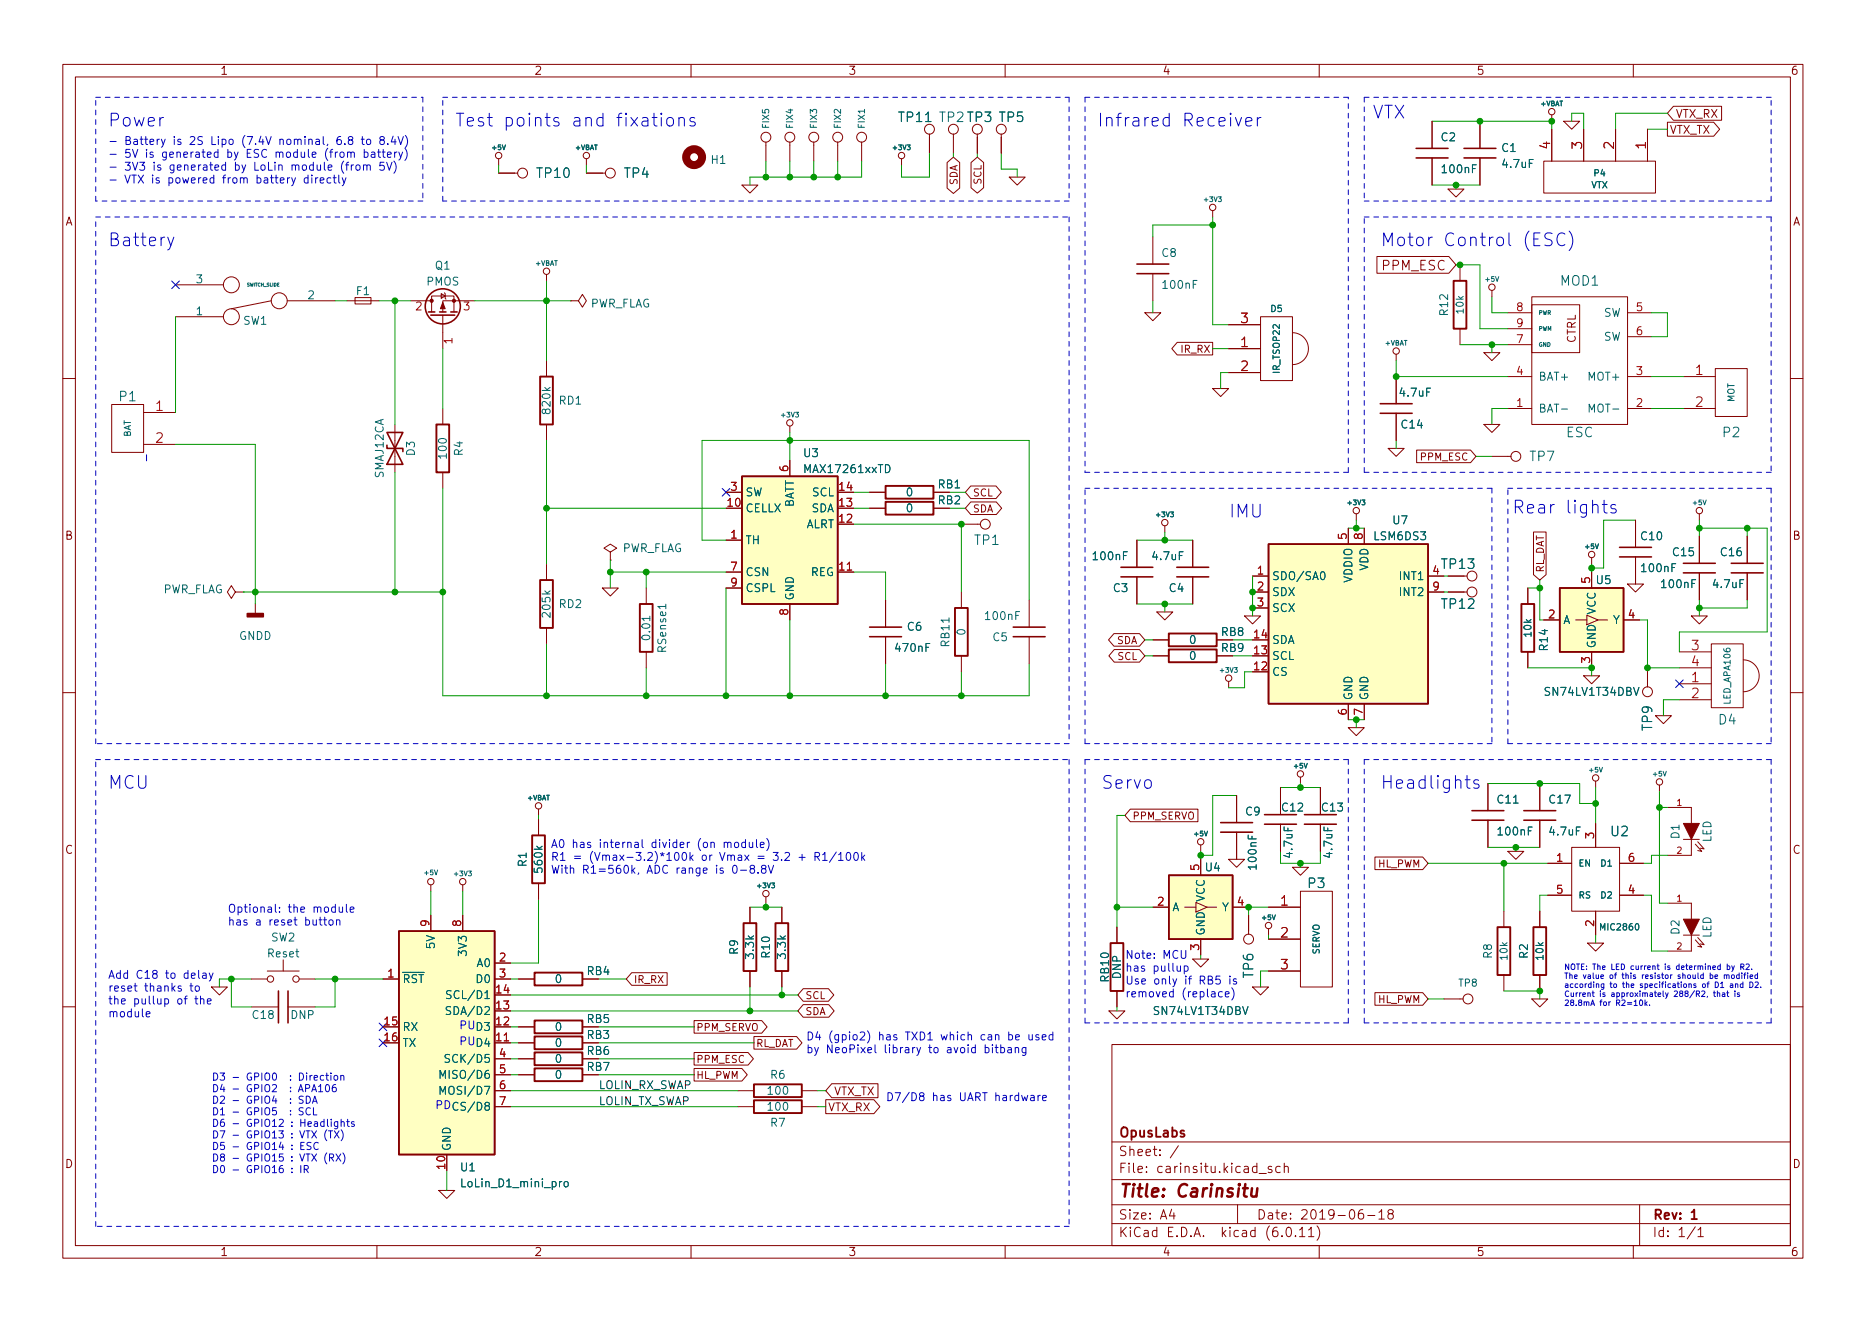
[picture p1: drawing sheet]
<svg xmlns="http://www.w3.org/2000/svg" width="297mm" height="210mm" viewBox="0 0 297 210" stroke-linecap="round" stroke-linejoin="round" font-family="sans-serif">
<defs><g id="words">
<g font-size="2.8" fill="#0000c2">
<text x="17.1" y="20.2">Power</text>
<text x="72.4" y="20.2">Test</text>
<text x="80.2" y="20.2">points</text>
<text x="91.2" y="20.2">and</text>
<text x="98.4" y="20.2">fixations</text>
<text x="174.6" y="20.2">Infrared</text>
<text x="188.2" y="20.2">Receiver</text>
<text x="218.4" y="18.9">VTX</text>
<text x="17.1" y="39.2">Battery</text>
<text x="219.7" y="39.2">Motor</text>
<text x="229.8" y="39.2">Control</text>
<text x="242.6" y="39.2">(ESC)</text>
<text x="195.6" y="82.4">IMU</text>
<text x="240.7" y="81.7">Rear</text>
<text x="249.2" y="81.7">lights</text>
<text x="17.1" y="125.6">MCU</text>
<text x="175.3" y="125.6">Servo</text>
<text x="219.7" y="125.6">Headlights</text>
</g>
<g font-size="2.8" fill="#840000">
<text x="178" y="191.2">Title:</text>
<text x="187.3" y="191.2">Carinsitu</text>
</g>
<g font-size="2.1" fill="#006464">
<text x="142.8" y="19.9">TP11</text>
<text x="153.8" y="19.9">TP3 TP5</text>
<text x="85.2" y="28.8">TP10</text>
<text x="99.2" y="28.8">TP4</text>
<text x="248.2" y="45.9">MOD1</text>
<text x="18.8" y="64.3">P1</text>
<text x="249.2" y="70.1">ESC</text>
<text x="274" y="70.1">P2</text>
<text x="243.4" y="73.9">TP7</text>
<text x="155" y="87.2">TP1</text>
<text x="229.3" y="97.4">TP12</text>
<text x="263.5" y="116.4" transform="rotate(-90 263.5 116.4)">TP9</text>
<text x="273.4" y="115.8">D4</text>
<text x="256.2" y="133.6">U2</text>
<text x="208" y="141.8">P3</text>
<text x="200" y="155.8" transform="rotate(-90 200 155.8)">TP6</text>
</g>
<g font-size="2.1" fill="#a90000">
<text x="246.8" y="23.9" transform="rotate(-90 246.8 23.9)">4</text>
<text x="251.8" y="23.9" transform="rotate(-90 251.8 23.9)">3</text>
<text x="256.9" y="23.9" transform="rotate(-90 256.9 23.9)">2</text>
<text x="262" y="23.9" transform="rotate(-90 262 23.9)">1</text>
<text x="197.3" y="51.4">3</text>
<text x="197.3" y="55.2">1</text>
<text x="197.3" y="59">2</text>
<text x="269.7" y="59.7">1</text>
<text x="24.6" y="65.4">1</text>
<text x="269.7" y="64.8">2</text>
<text x="24.6" y="70.5">2</text>
<text x="269.1" y="103.5">3</text>
<text x="269.1" y="106">4</text>
<text x="269.1" y="108.6">1</text>
<text x="269.1" y="111.1">2</text>
<text x="203.7" y="144.1">1</text>
<text x="203.7" y="149.2">2</text>
<text x="203.7" y="154.3">3</text>
</g>
<g font-size="2.1" fill="#840000">
<text x="219.8" y="43.5">PPM_ESC</text>
<text x="229.3" y="91">TP13</text>
<text x="178" y="184.5">Sheet:</text>
<text x="178" y="181.5">OpusLabs</text>
<text x="178" y="187.2">File:</text>
<text x="184.4" y="187.2">carinsitu.kicad_sch</text>
<text x="178" y="197.4">KiCad</text>
<text x="178" y="194.6">Size:</text>
<text x="184.7" y="194.6">A4</text>
<text x="185.7" y="197.4">E.D.A.</text>
<text x="194.6" y="197.4">kicad</text>
<text x="200" y="194.6">Date:</text>
<text x="201.8" y="197.4">(6.0.11)</text>
<text x="207" y="194.6">2019-06-18</text>
<text x="263" y="194.6">Rev:</text>
<text x="263" y="197.4">Id:</text>
<text x="267.1" y="197.4">1/1</text>
<text x="269.1" y="194.6">1</text>
</g>
<g font-size="1.8" fill="#840000">
<text x="35" y="12.3">1</text>
<text x="85" y="12.3">2</text>
<text x="135" y="12.3">3</text>
<text x="185" y="12.3">4</text>
<text x="235" y="12.3">5</text>
<text x="285" y="12.3">6</text>
<text x="265.7" y="21.7">VTX_TX</text>
<text x="266.7" y="19.1">VTX_RX</text>
<text x="10.4" y="36.3">A</text>
<text x="285.4" y="36.3">A</text>
<text x="251.2" y="54.7" transform="rotate(-90 251.2 54.7)">CTRL</text>
<text x="10.3" y="86.3">B</text>
<text x="285.3" y="86.3">B</text>
<text x="10.3" y="136.3">C</text>
<text x="285.3" y="136.3">C</text>
<text x="131.8" y="177.3">VTX_RX</text>
<text x="132.7" y="174.7">VTX_TX</text>
<text x="10.3" y="186.3">D</text>
<text x="285.3" y="186.3">D</text>
<text x="35" y="200.3">1</text>
<text x="85" y="200.3">2</text>
<text x="135" y="200.3">3</text>
<text x="185" y="200.3">4</text>
<text x="235" y="200.3">5</text>
<text x="285" y="200.3">6</text>
</g>
<g font-size="1.8" fill="#0000c2">
<text x="19.8" y="23.1">Battery</text>
<text x="27.7" y="23.1">is</text>
<text x="30.4" y="23.1">2S</text>
<text x="34" y="23.1">Lipo</text>
<text x="39" y="23.1">(7.4V</text>
<text x="45.1" y="23.1">nominal,</text>
<text x="54.4" y="23.1">6.8</text>
<text x="61.5" y="23.1">8.4V)</text>
<text x="19.8" y="25.1">5V</text>
<text x="19.8" y="27.2">3V3</text>
<text x="19.8" y="29.2">VTX is</text>
<text x="23.3" y="25.1">is</text>
<text x="24.5" y="27.2">is</text>
<text x="26" y="25.1">generated</text>
<text x="27" y="29.2">powered</text>
<text x="27.2" y="27.2">generated</text>
<text x="35.8" y="29.2">from</text>
<text x="36.5" y="25.1">by</text>
<text x="37.7" y="27.2">by</text>
<text x="39.7" y="25.1">ESC module</text>
<text x="40.9" y="27.2">LoLin</text>
<text x="41.3" y="29.2">battery</text>
<text x="47" y="27.2">module</text>
<text x="49" y="29.2">directly</text>
<text x="52.5" y="25.1">(from</text>
<text x="55" y="27.2">(from</text>
<text x="58.8" y="25.1">battery)</text>
<text x="61.4" y="27.2">5V)</text>
<text x="87.6" y="135">A0</text>
<text x="87.6" y="137">R1</text>
<text x="91" y="135">has</text>
<text x="91.2" y="137">=</text>
<text x="93.9" y="137">(Vmax-3.2)*100k</text>
<text x="95.5" y="135">internal</text>
<text x="103.9" y="135">divider</text>
<text x="111.4" y="135">(on</text>
<text x="111.9" y="137">or</text>
<text x="115" y="137">Vmax</text>
<text x="115.7" y="135">module)</text>
<text x="121" y="137">=</text>
<text x="123.7" y="137">3.2</text>
<text x="127.9" y="137">+</text>
<text x="130.6" y="137">R1/100k</text>
<text x="87.6" y="139.1">With</text>
<text x="92.7" y="139.1">R1=560k,</text>
<text x="103.1" y="139.1">ADC range</text>
<text x="114.3" y="139.1">is</text>
<text x="117.1" y="139.1">0-8.8V</text>
<text x="36.2" y="145.3">Optional:</text>
<text x="36.2" y="147.3">has</text>
<text x="40.6" y="147.3">a</text>
<text x="42.9" y="147.3">reset</text>
<text x="45.8" y="145.3">the</text>
<text x="48.7" y="147.3">button</text>
<text x="49.9" y="145.3">module</text>
<text x="17.1" y="155.8">Add</text>
<text x="21.7" y="155.8">C18</text>
<text x="26.5" y="155.8">to</text>
<text x="29.5" y="155.8">delay</text>
<text x="179.1" y="152.6">Note:</text>
<text x="179.1" y="154.6">has</text>
<text x="183.5" y="154.6">pullup</text>
<text x="185.1" y="152.6">MCU</text>
<text x="17.1" y="157.8">reset</text>
<text x="17.1" y="159.9">the</text>
<text x="17.1" y="161.9">module</text>
<text x="21.2" y="159.9">pullup</text>
<text x="23" y="157.8">thanks</text>
<text x="28.3" y="159.9">of</text>
<text x="30.3" y="157.8">to</text>
<text x="31.3" y="159.9">the</text>
<text x="179.1" y="156.7">Use</text>
<text x="179.1" y="158.7">removed</text>
<text x="183.6" y="156.7">only</text>
<text x="188.1" y="158.7">(replace)</text>
<text x="188.7" y="156.7">if</text>
<text x="191.1" y="156.7">RB5</text>
<text x="196" y="156.7">is</text>
<text x="73" y="163.8">PU</text>
<text x="73" y="166.4">PU</text>
<text x="128.3" y="165.6">D4</text>
<text x="128.3" y="167.6">by</text>
<text x="131.5" y="167.6">NeoPixel</text>
<text x="131.9" y="165.6">(gpio2)</text>
<text x="139.9" y="165.6">has</text>
<text x="140.9" y="167.6">library</text>
<text x="144.4" y="165.6">TXD1</text>
<text x="148.1" y="167.6">to</text>
<text x="150.2" y="165.6">which</text>
<text x="151.1" y="167.6">avoid</text>
<text x="156.6" y="165.6">can</text>
<text x="157.2" y="167.6">bitbang</text>
<text x="164.5" y="165.6">used</text>
<text x="69.2" y="176.5">PD</text>
<text x="141" y="175.2">D7/D8</text>
<text x="148.4" y="175.2">has</text>
<text x="152.8" y="175.2">UART hardware</text>
</g>
<g font-size="1.8" fill="#006464">
<text x="229.2" y="22.9">C2</text>
<text x="113" y="26.5">H1</text>
<text x="229.2" y="27.9">100nF</text>
<text x="238.9" y="24.6">C1</text>
<text x="238.9" y="27.1">4.7uF</text>
<text x="184.8" y="41.3">C8</text>
<text x="31.1" y="45.1">3</text>
<text x="48.8" y="47.6">2</text>
<text x="56.6" y="47.4">F1</text>
<text x="67.8" y="45.8">PMOS</text>
<text x="69.1" y="43.3">Q1</text>
<text x="184.8" y="46.4">100nF</text>
<text x="31.1" y="50.2">1</text>
<text x="38.6" y="52.1">SW1</text>
<text x="94" y="49.3">PWR_FLAG</text>
<text x="230.9" y="50.4" transform="rotate(-90 230.9 50.4)">R12</text>
<text x="255.2" y="50.8">SW</text>
<text x="255.2" y="54.6">SW</text>
<text x="88.9" y="64.8">RD1</text>
<text x="222.5" y="63.5">4.7uF</text>
<text x="244.9" y="61">BAT+</text>
<text x="252.6" y="61">MOT+</text>
<text x="88" y="66.2" transform="rotate(-90 88 66.2)">820k</text>
<text x="222.9" y="68.6">C14</text>
<text x="244.9" y="66">BAT-</text>
<text x="252.6" y="66">MOT-</text>
<text x="61.5" y="76.2" transform="rotate(-90 61.5 76.2)">SMAJ12CA</text>
<text x="66.4" y="72.7" transform="rotate(-90 66.4 72.7)">D3</text>
<text x="71.5" y="73.3" transform="rotate(-90 71.5 73.3)">100</text>
<text x="74" y="72.7" transform="rotate(-90 74 72.7)">R4</text>
<text x="127.8" y="73.1">U3</text>
<text x="127.8" y="75.7">MAX17261xxTD</text>
<text x="118.6" y="81.9">CELLX</text>
<text x="118.6" y="79.4">SW</text>
<text x="126.8" y="80.8" transform="rotate(-90 126.8 80.8)">BATT</text>
<text x="129.1" y="81.9">SDA</text>
<text x="129.2" y="79.4">SCL</text>
<text x="144.1" y="81.9">0</text>
<text x="144.1" y="79.4">0</text>
<text x="149.2" y="80.6">RB2</text>
<text x="149.2" y="78.1">RB1</text>
<text x="221.5" y="83.8">U7</text>
<text x="99.1" y="88.3">PWR_FLAG</text>
<text x="118.6" y="87">TH</text>
<text x="128.3" y="84.5">ALRT</text>
<text x="173.7" y="89.5">100nF</text>
<text x="183.2" y="89.5">4.7uF</text>
<text x="218.5" y="86.4">LSM6DS3</text>
<text x="261" y="86.4">C10</text>
<text x="266.1" y="88.9">C15</text>
<text x="273.7" y="88.9">C16</text>
<text x="26" y="94.8">PWR_FLAG</text>
<text x="118.6" y="92.1">CSN</text>
<text x="118.6" y="94.6">CSPL</text>
<text x="126.8" y="95.6" transform="rotate(-90 126.8 95.6)">GND</text>
<text x="129" y="92.1">REG</text>
<text x="177.1" y="94.6">C3</text>
<text x="186" y="94.6">C4</text>
<text x="202.4" y="92.7">SDO/SA0</text>
<text x="202.4" y="95.3">SDX</text>
<text x="215.7" y="92.8" transform="rotate(-90 215.7 92.8)">VDDIO</text>
<text x="218.2" y="90.9" transform="rotate(-90 218.2 90.9)">VDD</text>
<text x="222.6" y="92.7">INT1</text>
<text x="222.6" y="95.3">INT2</text>
<text x="253.9" y="93.3">U5</text>
<text x="261" y="91.4">100nF</text>
<text x="264.2" y="94">100nF</text>
<text x="272.4" y="94">4.7uF</text>
<text x="88" y="98.5" transform="rotate(-90 88 98.5)">205k</text>
<text x="88.9" y="97.2">RD2</text>
<text x="144.3" y="100.8">C6</text>
<text x="154.1" y="101.3" transform="rotate(-90 154.1 101.3)">0</text>
<text x="156.5" y="99.1">100nF</text>
<text x="194.3" y="101.6">RB8</text>
<text x="202.4" y="97.8">SCX</text>
<text x="248.8" y="99.7">A</text>
<text x="254.4" y="97.9" transform="rotate(-90 254.4 97.9)">VCC</text>
<text x="256.7" y="99.7">Y</text>
<text x="38" y="102.2">GNDD</text>
<text x="103.9" y="102.1" transform="rotate(-90 103.9 102.1)">0.01</text>
<text x="106.4" y="104" transform="rotate(-90 106.4 104)">RSense1</text>
<text x="142.2" y="104.1">470nF</text>
<text x="151.5" y="103.1" transform="rotate(-90 151.5 103.1)">RB11</text>
<text x="157.9" y="102.4">C5</text>
<text x="189.2" y="105.4">0</text>
<text x="189.2" y="102.9">0</text>
<text x="194.3" y="104.1">RB9</text>
<text x="202.4" y="108">CS</text>
<text x="202.4" y="105.4">SCL</text>
<text x="202.4" y="102.9">SDA</text>
<text x="246.8" y="103.8" transform="rotate(-90 246.8 103.8)">R14</text>
<text x="254.4" y="103.2" transform="rotate(-90 254.4 103.2)">GND</text>
<text x="215.7" y="111.5" transform="rotate(-90 215.7 111.5)">GND</text>
<text x="218.2" y="111.5" transform="rotate(-90 218.2 111.5)">GND</text>
<text x="245.6" y="111.1">SN74LV1T34DBV</text>
<text x="198.1" y="130.2">C9</text>
<text x="203.8" y="129.5">C12</text>
<text x="210.2" y="129.5">C13</text>
<text x="238.1" y="128.3">C11</text>
<text x="246.4" y="128.3">C17</text>
<text x="206.1" y="136.8" transform="rotate(-90 206.1 136.8)">4.7uF</text>
<text x="212.5" y="136.8" transform="rotate(-90 212.5 136.8)">4.7uF</text>
<text x="238.1" y="133.4">100nF</text>
<text x="246.4" y="133.4">4.7uF</text>
<text x="267.7" y="133.6" transform="rotate(-90 267.7 133.6)">D1</text>
<text x="272.8" y="134.1" transform="rotate(-90 272.8 134.1)">LED</text>
<text x="84.2" y="138.1" transform="rotate(-90 84.2 138.1)">R1</text>
<text x="86.7" y="139.2" transform="rotate(-90 86.7 139.2)">560k</text>
<text x="191.7" y="139.1">U4</text>
<text x="192.2" y="143.6" transform="rotate(-90 192.2 143.6)">VCC</text>
<text x="200.4" y="138.7" transform="rotate(-90 200.4 138.7)">100nF</text>
<text x="186.6" y="145.4">A</text>
<text x="192.2" y="149" transform="rotate(-90 192.2 149)">GND</text>
<text x="194.5" y="145.4">Y</text>
<text x="267.7" y="148.9" transform="rotate(-90 267.7 148.9)">D2</text>
<text x="272.8" y="149.4" transform="rotate(-90 272.8 149.4)">LED</text>
<text x="42.4" y="152.8">Reset</text>
<text x="43.1" y="150.2">SW2</text>
<text x="69.6" y="151.2" transform="rotate(-90 69.6 151.2)">5V</text>
<text x="74.7" y="152.4" transform="rotate(-90 74.7 152.4)">3V3</text>
<text x="75.8" y="154.3">A0</text>
<text x="93.3" y="155.6">RB4</text>
<text x="117.9" y="152.1" transform="rotate(-90 117.9 152.1)">R9</text>
<text x="120.4" y="152.8" transform="rotate(-90 120.4 152.8)">3.3k</text>
<text x="122.9" y="152.7" transform="rotate(-90 122.9 152.7)">R10</text>
<text x="125.5" y="152.8" transform="rotate(-90 125.5 152.8)">3.3k</text>
<text x="178.8" y="155.9" transform="rotate(-90 178.8 155.9)">DNP</text>
<text x="237.9" y="152.7" transform="rotate(-90 237.9 152.7)">R8</text>
<text x="243.6" y="152.7" transform="rotate(-90 243.6 152.7)">R2</text>
<text x="64" y="156.8">~{RST}</text>
<text x="70.7" y="161.9">SDA/D2</text>
<text x="70.8" y="159.4">SCL/D1</text>
<text x="75.6" y="156.8">D0</text>
<text x="88.2" y="156.8">0</text>
<text x="176.9" y="156.5" transform="rotate(-90 176.9 156.5)">RB10</text>
<text x="183.4" y="161.9">SN74LV1T34DBV</text>
<text x="40" y="162.6">C18</text>
<text x="46.1" y="162.6">DNP</text>
<text x="64" y="164.5">RX</text>
<text x="64" y="167">TX</text>
<text x="75.6" y="167">D4</text>
<text x="75.6" y="164.5">D3</text>
<text x="88.2" y="167">0</text>
<text x="88.2" y="164.5">0</text>
<text x="93.3" y="165.7">RB3</text>
<text x="93.3" y="163.2">RB5</text>
<text x="69.7" y="172.1">MISO/D6</text>
<text x="70.5" y="169.5">SCK/D5</text>
<text x="88.2" y="172.1">0</text>
<text x="88.2" y="169.5">0</text>
<text x="93.3" y="170.8">RB7</text>
<text x="93.3" y="168.3">RB6</text>
<text x="122.5" y="172.1">R6</text>
<text x="69.7" y="174.6">MOSI/D7</text>
<text x="71.8" y="177.2">CS/D8</text>
<text x="121.9" y="177.2">100</text>
<text x="121.9" y="174.6">100</text>
<text x="122.5" y="179.7">R7</text>
<text x="72.1" y="183.3" transform="rotate(-90 72.1 183.3)">GND</text>
<text x="73.1" y="186.8">U1</text>
<text x="73.1" y="189.4">LoLin_D1_mini_pro</text>
</g>
<g font-size="1.8" fill="#a90000">
<text x="241.3" y="49.5">8</text>
<text x="241.3" y="52.1">9</text>
<text x="260.3" y="49.5">5</text>
<text x="260.3" y="53.3">6</text>
<text x="72.8" y="54.9" transform="rotate(-90 72.8 54.9)">1</text>
<text x="241.3" y="59.7">4</text>
<text x="241.3" y="54.6">7</text>
<text x="260.3" y="59.7">3</text>
<text x="241.3" y="64.8">1</text>
<text x="260.3" y="64.8">2</text>
<text x="125.5" y="75.2" transform="rotate(-90 125.5 75.2)">6</text>
<text x="115.6" y="80.6">10</text>
<text x="116.2" y="78.1">3</text>
<text x="133.3" y="83.2">12</text>
<text x="133.3" y="80.6">13</text>
<text x="133.3" y="78.1">14</text>
<text x="116.2" y="85.7">1</text>
<text x="214.4" y="86" transform="rotate(-90 214.4 86)">5</text>
<text x="216.9" y="86" transform="rotate(-90 216.9 86)">8</text>
<text x="116.2" y="90.8">7</text>
<text x="116.2" y="93.3">9</text>
<text x="133.3" y="90.8">11</text>
<text x="200" y="91.4">1</text>
<text x="200" y="94">2</text>
<text x="227.9" y="91.4">4</text>
<text x="227.9" y="94">9</text>
<text x="253.1" y="93" transform="rotate(-90 253.1 93)">5</text>
<text x="125.5" y="98.1" transform="rotate(-90 125.5 98.1)">8</text>
<text x="199.4" y="101.6">14</text>
<text x="200" y="96.5">3</text>
<text x="246.3" y="98.4">2</text>
<text x="259" y="98.4">4</text>
<text x="199.4" y="106.7">12</text>
<text x="199.4" y="104.1">13</text>
<text x="253.1" y="105.7" transform="rotate(-90 253.1 105.7)">3</text>
<text x="214.4" y="114" transform="rotate(-90 214.4 114)">6</text>
<text x="216.9" y="114" transform="rotate(-90 216.9 114)">7</text>
<text x="247.6" y="137.2">1</text>
<text x="253.7" y="133.6" transform="rotate(-90 253.7 133.6)">3</text>
<text x="259" y="137.2">6</text>
<text x="190.9" y="138.7" transform="rotate(-90 190.9 138.7)">5</text>
<text x="247.6" y="142.2">5</text>
<text x="259" y="142.2">4</text>
<text x="68.3" y="147.6" transform="rotate(-90 68.3 147.6)">9</text>
<text x="73.4" y="147.6" transform="rotate(-90 73.4 147.6)">8</text>
<text x="184.1" y="144.1">2</text>
<text x="196.8" y="144.1">4</text>
<text x="253.7" y="147.6" transform="rotate(-90 253.7 147.6)">2</text>
<text x="61.5" y="155.6">1</text>
<text x="79.3" y="153">2</text>
<text x="79.3" y="155.6">3</text>
<text x="190.9" y="151.4" transform="rotate(-90 190.9 151.4)">3</text>
<text x="78.7" y="160.6">13</text>
<text x="78.7" y="158.1">14</text>
<text x="60.9" y="163.2">15</text>
<text x="60.9" y="165.7">16</text>
<text x="78.7" y="165.7">11</text>
<text x="78.7" y="163.2">12</text>
<text x="79.3" y="168.3">4</text>
<text x="79.3" y="170.8">5</text>
<text x="79.3" y="173.3">6</text>
<text x="79.3" y="175.9">7</text>
<text x="70.9" y="186.3" transform="rotate(-90 70.9 186.3)">10</text>
</g>
<g font-size="1.8" fill="#0f0f0f">
<text x="95.2" y="173.3">LOLIN_RX_SWAP</text>
<text x="95.2" y="175.9">LOLIN_TX_SWAP</text>
</g>
<g font-size="1.6" fill="#840000">
<text x="152.8" y="29.5" transform="rotate(-90 152.8 29.5)">SDA</text>
<text x="156.6" y="29.5" transform="rotate(-90 156.6 29.5)">SCL</text>
<text x="187.8" y="56.5">IR_RX</text>
<text x="225.9" y="73.6">PPM_ESC</text>
<text x="154.8" y="81.9">SDA</text>
<text x="154.8" y="79.4">SCL</text>
<text x="246.1" y="91.2" transform="rotate(-90 246.1 91.2)">RL_DAT</text>
<text x="177.7" y="102.9">SDA</text>
<text x="177.8" y="105.4">SCL</text>
<text x="180.2" y="130.8">PPM_SERVO</text>
<text x="219.3" y="138.4">HL_PWM</text>
<text x="100.8" y="156.8">IR_RX</text>
<text x="128.1" y="161.9">SDA</text>
<text x="128.1" y="159.4">SCL</text>
<text x="219.3" y="160">HL_PWM</text>
<text x="110.8" y="164.4">PPM_SERVO</text>
<text x="120.3" y="167">RL_DAT</text>
<text x="110.8" y="169.5">PPM_ESC</text>
<text x="110.8" y="172.1">HL_PWM</text>
</g>
<g font-size="1.6" fill="#006464">
<text x="233.3" y="50.1" transform="rotate(-90 233.3 50.1)">10k</text>
<text x="244.1" y="101.6" transform="rotate(-90 244.1 101.6)">10k</text>
<text x="240.3" y="153" transform="rotate(-90 240.3 153)">10k</text>
<text x="246" y="153" transform="rotate(-90 246 153)">10k</text>
<text x="232.1" y="157.4">TP8</text>
</g>
<g font-size="1.6" fill="#0000c2">
<text x="33.7" y="172">D3</text>
<text x="33.7" y="173.8">D4</text>
<text x="39.3" y="172">GPIO0</text>
<text x="39.3" y="173.8">GPIO2</text>
<text x="48.1" y="172">Direction</text>
<text x="48.1" y="173.8">APA106</text>
<text x="33.7" y="175.7">D2</text>
<text x="33.7" y="177.5">D1</text>
<text x="33.7" y="179.3">D6</text>
<text x="39.3" y="175.7">GPIO4</text>
<text x="39.3" y="177.5">GPIO5</text>
<text x="39.3" y="179.3">GPIO12</text>
<text x="46.6" y="179.3">:</text>
<text x="48.1" y="175.7">SDA</text>
<text x="48.1" y="177.5">SCL</text>
<text x="48.1" y="179.3">Headlights</text>
<text x="33.7" y="181.2">D7</text>
<text x="33.7" y="183">D5</text>
<text x="33.7" y="184.9">D8</text>
<text x="39.3" y="181.2">GPIO13</text>
<text x="39.3" y="183">GPIO14</text>
<text x="39.3" y="184.9">GPIO15</text>
<text x="46.6" y="181.2">:</text>
<text x="46.6" y="183">:</text>
<text x="46.6" y="184.9">:</text>
<text x="48.1" y="181.2">VTX (TX)</text>
<text x="48.1" y="183">ESC</text>
<text x="48.1" y="184.9">VTX (RX)</text>
<text x="33.7" y="186.7">D0</text>
<text x="39.3" y="186.7">GPIO16</text>
<text x="46.6" y="186.7">:</text>
<text x="48.1" y="186.7">IR</text>
</g>
<g font-size="1.4" fill="#006464">
<text x="122.7" y="20.6" transform="rotate(-90 122.7 20.6)">FIX5</text>
<text x="126.5" y="20.6" transform="rotate(-90 126.5 20.6)">FIX4</text>
<text x="130.4" y="20.6" transform="rotate(-90 130.4 20.6)">FIX3</text>
<text x="134.2" y="20.6" transform="rotate(-90 134.2 20.6)">FIX2</text>
<text x="138" y="20.6" transform="rotate(-90 138 20.6)">FIX1</text>
<text x="253.6" y="28.4">P4</text>
<text x="253.3" y="30.3">VTX</text>
<text x="202.1" y="50">D5</text>
<text x="204" y="59.6" transform="rotate(-90 204 59.6)">IR_TSOP22</text>
<text x="276.4" y="64.1" transform="rotate(-90 276.4 64.1)">MOT</text>
<text x="21.1" y="69.6" transform="rotate(-90 21.1 69.6)">BAT</text>
<text x="275.8" y="112.2" transform="rotate(-90 275.8 112.2)">LED_APA106</text>
<text x="251.2" y="138.2">EN</text>
<text x="251.2" y="143.3">RS</text>
<text x="254.7" y="143.3">D2</text>
<text x="254.7" y="138.2">D1</text>
<text x="254.5" y="148.4">MIC2860</text>
<text x="210.4" y="152" transform="rotate(-90 210.4 152)">SERVO</text>
</g>
<g font-size="1.4" fill="#a90000">
<text x="266.8" y="128.3">1</text>
<text x="266.8" y="135.9">2</text>
<text x="266.8" y="143.5">1</text>
<text x="266.8" y="151.1">2</text>
</g>
<g font-size="1.2" fill="#0000c2">
<text x="248.9" y="154.4">NOTE: The</text>
<text x="248.9" y="155.8">The</text>
<text x="252" y="155.8">value</text>
<text x="256.3" y="155.8">of</text>
<text x="256.6" y="154.4">LED current</text>
<text x="258.5" y="155.8">this</text>
<text x="261.8" y="155.8">resistor</text>
<text x="265.4" y="154.4">is</text>
<text x="267.4" y="154.4">determined</text>
<text x="267.6" y="155.8">should</text>
<text x="272.9" y="155.8">be</text>
<text x="275.3" y="155.8">modified</text>
<text x="275.6" y="154.4">by</text>
<text x="277.9" y="154.4">R2.</text>
<text x="248.9" y="157.2">according</text>
<text x="248.9" y="158.7">Current</text>
<text x="248.9" y="160.1">28.8mA</text>
<text x="254.6" y="158.7">is</text>
<text x="254.7" y="160.1">for</text>
<text x="256.3" y="157.2">to</text>
<text x="256.6" y="158.7">approximately</text>
<text x="257.4" y="160.1">R2=10k.</text>
<text x="258.4" y="157.2">the</text>
<text x="261.3" y="157.2">specifications</text>
<text x="266.7" y="158.7">288/R2,</text>
<text x="271.4" y="157.2">of</text>
<text x="273.2" y="158.7">that</text>
<text x="273.5" y="157.2">D1</text>
<text x="276.1" y="157.2">and</text>
<text x="279.3" y="157.2">D2.</text>
</g>
<g font-size="1.1" fill="#006464">
<text x="245.1" y="17.1">+VBAT</text>
<text x="78.1" y="24.1">+5V</text>
<text x="91.5" y="24.1">+VBAT</text>
<text x="141.9" y="24.1">+3V3</text>
<text x="191.4" y="32.4">+3V3</text>
<text x="85.1" y="42.5">+VBAT</text>
<text x="236.3" y="45.1">+5V</text>
<text x="220.4" y="55.2">+VBAT</text>
<text x="124.1" y="66.6">+3V3</text>
<text x="183.8" y="82.5">+3V3</text>
<text x="214.3" y="80.6">+3V3</text>
<text x="269.3" y="80.6">+5V</text>
<text x="252.1" y="87.6">+5V</text>
<text x="194" y="107.3">+3V3</text>
<text x="205.8" y="122.5">+5V</text>
<text x="252.8" y="123.2">+5V</text>
<text x="262.9" y="123.8">+5V</text>
<text x="83.9" y="127.6">+VBAT</text>
<text x="189.9" y="133.3">+5V</text>
<text x="67.3" y="139.5">+5V</text>
<text x="72.1" y="139.7">+3V3</text>
<text x="120.3" y="141.6">+3V3</text>
<text x="200.7" y="146.7">+5V</text>
</g>
<g font-size=".9" fill="#006464">
<text x="244.9" y="50.3">PWR</text>
<text x="244.9" y="52.8">PWM</text>
<text x="244.9" y="55.4">GND</text>
</g>
<text font-size=".7" fill="#006464" x="39.2" y="45.7">SWITCH_SLIDE</text>
</g></defs>
<g fill="none" stroke="#840000" stroke-width=".16">
<path d="M10 10.2h277v190.1h-277zM12 12.2h273v186.1h-273zM60 10.2v2M110 10.2v2M160 10.2v2M210 10.2v2M228 19.3v4.3M235.6 19.3v4.3M247 18.3v1M248.9 19.3h2.6l-1.3 1.3zM260 10.2v2M265.4 19.5h7.4l.9 1.1-.9 1.1h-7.4z"/>
<path d="M266.4 16.9h7.6v2.2h-7.6l-1-1.1zM79.4 25.3v1M79.4 27.6h3M93.3 25.3v1M93.3 27.6h3.1M118.1 29.5h2.5l-1.2 1.2zM121.9 22.6v3M125.7 22.6v3M129.5 22.6v3M133.3 22.6v3M137.2 22.6v3M143.5 25.3v1"/>
<path d="M148 21.3v3.1M150.8 25.9l1-.9 1 .9v4l-1 .9-1-.9zM151.8 21.3v3.1M154.6 25.9l1-.9 1 .9v4l-1 .8-1-.8zM155.6 21.3v3.1M159.4 21.3v3.1M160.7 28.2h2.5l-1.3 1.3zM183.5 37.7v4.3M193 33.5v1M228 25.1v4.4M230.5 30.1h2.5l-1.2 1.3zM235.6 25.1v4.4"/>
<path d="M245.7 25.6h17.8v5.1h-17.8zM247 20.6v5M252.1 20.6v5M257.2 20.6v5M262.3 20.6v5M27.9 50.4h7.7M27.9 45.3h7.7M43.2 47.9l-6.4 1.2M45.7 47.9h7.6M55.2 47.9h5.1M56.5 47.4h2.6v1h-2.6zM65.4 47.9h3.3"/>
<path d="M68.7 49.7v-2.6h3.6v2.6M70.2 46.7l.7 .4-.7 .4zM70.5 50.2v5.3M70.7 46.6l.2 .1v.8l.1 .1M75.6 47.9h-5.1v1.8M87 43.7v1M87 57.4v2.5M90.8 47.9h1.3l.6-1 .6 1-.6 1-.6-1M90.8 47.9h.1M182.2 49.8h2.6l-1.3 1.2zM183.5 43.6v4.3M187.4 54.5h5.6v2h-5.6l-.9-1z"/>
<path d="M195.6 55.5h5.1M195.6 59.3h5.1M195.6 51.7h5.1M200.7 50.4h5v10.2h-5zM205.7 53a2.54 2.54 0 0 1 2.6 2.5 2.54 2.54 0 0 1-2.6 2.5M219.2 40.8h11.4l1.2 1.4-1.2 1.3h-11.4zM222.2 56.4v1M222.2 59.9v4.4M232.4 42.2v2.5M232.4 52.3v2.6M236.2 56.1h2.6l-1.3 1.3zM237.5 46.2v1"/>
<path d="M240 59.9h3.8M240 49.8h3.8M240 54.9h3.8M240 52.3h3.8M243.8 47.2h15.3v20.4h-15.3zM243.8 48.5h7.7v7.6h-7.7zM259.1 59.9h3.8M259.1 49.8h3.8M259.1 53.6h3.8M268 59.9h5M273 58.7h5.1v7.6h-5.1zM10 60.2h2"/>
<path d="M17.8 64.4h5.1v7.6h-5.1zM22.9 65.7h5M22.9 70.7h5M62.9 67.6v7.6M70.5 65v2.6M70.5 75.2v2.5M87 67.6v2.5M115.6 78.4h2.5M125.7 67.8v1M125.7 73.3v2.5M133.3 78.4h2.6M138.4 78.4h2.6"/>
<path d="M148.6 78.4h2.5M154.5 79.9h4.1l.9 1-.9 1h-4.1l-.8-1zM154.5 77.4h4l.9 1-.9 1h-4l-.8-1zM193 61.8h2.6l-1.3 1.3zM221 71.4h2.5l-1.3 1.2zM222.2 65.8v4.3M225.5 71.6h8.6l.8 1-.8 1h-8.6zM236.2 67.6h2.6l-1.3 1.2zM237.5 72.6h3M240 65h3.8M259.1 65h3.8M268 65h5"/>
<path d="M285 60.2h2M37.5 94.2l-.7-1-.6 1 .6 1 .7-1h1.2M38.7 94.2h.1M40.6 96.1v1.6M87 89.8v2.5M87 99.9v2.6M95.9 93.6h2.5l-1.2 1.3zM97.2 87.9l1-.7-1-.6-1.1 .6 1.1 .7v1.2M97.2 89.1h.1M102.9 93.6v2.5M115.6 80.9h2.5M115.6 86h2.5"/>
<path d="M115.6 91.1h2.5M115.6 93.6h2.5M125.7 96.1v2.6M133.3 83.4h2.6M133.3 80.9h2.6M133.3 91.1h2.6M138.4 80.9h2.6M141 95.5v4.3M148.6 80.9h2.5M153 94.2v2.6M153 83.4h3.1M163.8 95.5v4.3"/>
<path d="M181 86v4.3M181 91.8v4.3M184.1 97.4h2.6l-1.3 1.3zM185.4 83.7v1M189.9 86v4.3M189.9 91.8v4.3M198.1 98h2.6l-1.3 1.3zM199.4 91.7h2.5M199.4 94.2h2.5M199.4 96.8h2.5M214.6 84.1v2.5M215.9 81.8v1"/>
<path d="M217.2 84.1v2.5M227.3 91.7h2.6M227.3 94.2h2.6M230.5 94.2h3.1M243.2 93.6v2.5M244.1 84.7h2v6.8l-1 .8-1-.8zM245.7 98.7h2.6M250.8 98.7h1.8M252.6 97.9l1.8 .8-1.8 .7zM253.4 88.8v1M253.4 91.1v2.5M254.4 98.7h1.5"/>
<path d="M258.4 98.7h2.6M259.1 93h2.5l-1.3 1.2zM260.3 82.8v4.3M260.3 88.6v4.4M269.2 98h2.6l-1.3 1.3zM270.5 81.8v1M270.5 85.3v4.4M270.5 91.2v4.3M278.1 85.3v4.4M278.1 91.2v4.3M10 110.2h2M102.9 103.8v2.5"/>
<path d="M141 101.3v4.4M153 104.4v2.5M163.8 101.3v4.4M177.3 100.8h4.1l.8 1-.8 1h-4.1l-.8-1zM177.4 103.4h4l.8 1-.8 1h-4l-.9-1zM183.5 104.4h2.6M183.5 101.8h2.6M193.7 104.4h2.5M193.7 101.8h2.5M195.6 108.5v1M199.4 106.9h2.5M199.4 104.4h2.5"/>
<path d="M199.4 101.8h2.5M214.6 115.8h2.6l-1.3 1.3zM214.6 112v2.5M217.2 112v2.5M243.2 103.8v2.5M252.1 107.6h2.5l-1.2 1.2zM253.4 103.8v2.5M262.3 106.3v3M263.5 113.9h2.6l-1.3 1.3zM267.3 108.8h5.1M267.3 111.4h5.1M267.3 103.8h5.1"/>
<path d="M267.3 106.3h5.1M272.4 102.5h5.1v10.1h-5.1zM277.5 105a2.54 2.54 0 0 1 2.5 2.6 2.54 2.54 0 0 1-2.5 2.5M285 110.2h2M85.7 128.8v1M85.7 130.4v2.6M179.9 128.8h10.8v2h-10.8l-.8-1zM191.1 134.5v1M191.1 136.8v2.5M195.6 136.8h2.5l-1.3 1.2zM196.8 126.6v4.3M196.8 132.5v4.3"/>
<path d="M203.8 125.3v4.4M203.8 131.2v4.3M205.7 138h2.6l-1.3 1.3zM207 123.7v1M210.2 125.3v4.4M210.2 131.2v4.3M218.9 136.4h7.6l.8 1-.8 1h-7.6zM236.9 124.7v4.3M236.9 130.6v4.3M240 135.5h2.6l-1.3 1.3zM245.1 124.7v4.3M245.1 130.6v4.3"/>
<path d="M246.4 137.4h3.8M250.2 134.9h7.6v10.1h-7.6zM254 124.3v1M254 131.1v3.8M257.8 137.4h3.8M264.2 125v1M265.4 128.5h3.8v2.6M268 133.6h2.5M269.2 133.6v2.5h-3.8M269.9 134.4l1 1.1-.6-.1M270.3 134l1 1.1-.7-.1M33.7 157.1h2.5l-1.3 1.3z"/>
<path d="M40 155.8h2.5M42.5 154.6h5.1M45.1 152.8v1.8M47.6 155.8h2.6M61 155.8h2.5M68.6 140.8v1.1M68.6 145.7v2.5M73.7 140.8v1.1M73.7 145.7v2.5M78.7 155.8h2.6M78.7 158.4h2.6M78.7 153.3h2.6"/>
<path d="M82.5 155.8h2.6M85.7 140.6v2.5M92.7 155.8h2.5M100.6 154.8h5.6v2h-5.6l-.9-1zM119.4 144.4v2.5M119.4 154.6v2.5M121.9 142.7v1.1M124.5 144.4v2.5M124.5 154.6v2.5M127.9 159.9h4l.9 1-.9 1h-4l-.9-1zM127.9 157.4h4l.8 1-.8 1h-4l-.9-1zM177.8 147.6v2.5"/>
<path d="M177.8 157.7v2.6M183.5 144.4h2.6M188.6 144.4h1.8M189.9 152.6h2.5l-1.3 1.3zM190.4 143.6l1.8 .8-1.8 .8zM191.1 149.5v2.5M192.2 144.4h1.5M196.2 144.4h2.6M198.8 145.7v3M199.4 157.1h2.5l-1.2 1.3zM201.9 147.8v1M201.9 144.4h5.1"/>
<path d="M201.9 149.5h5.1M201.9 154.6h5.1M207 141.9h5.1v15.2h-5.1zM218.9 158h7.6l.8 1-.8 1h-7.6zM229.9 159h3M239.4 145v2.6M239.4 155.2v2.5M243.8 159h2.6l-1.3 1.3zM245.1 145v2.6M245.1 155.2v2.5M246.4 142.5h3.8M252.7 150.1h2.6l-1.3 1.3z"/>
<path d="M254 145v3.8M257.8 142.5h3.8M265.4 143.8h3.8v2.5M268 148.8h2.5M269.2 148.8v2.6h-3.8M269.9 149.6l1 1.1-.6-.1M270.3 149.2l1 1.2-.7-.2M10 160.2h2M40 160.3h4.3M45.8 160.3h4.4M61 166h2.5M61 163.4h2.5"/>
<path d="M78.7 166h2.6M78.7 163.4h2.6M78.7 160.9h2.6M78.7 168.5h2.6M78.7 171.1h2.6M78.7 173.6h2.6M78.7 176.1h2.6M82.5 166h2.6M82.5 163.4h2.6M82.5 168.5h2.6M82.5 171.1h2.6M92.7 166h2.5"/>
<path d="M92.7 163.4h2.5M92.7 168.5h2.5M92.7 171.1h2.5M110.5 167.5h8.6l.8 1-.8 1h-8.6zM110.5 162.4h10.8l.8 1-.8 1h-10.8zM110.5 170.1h7.6l.9 1-.9 1h-7.6zM117.5 173.6h2.5M117.5 176.1h2.5M120 165h6.8l.9 1-.9 1h-6.8zM127.6 173.6h2.6M127.6 176.1h2.6M131.4 175h7.7l1 1.1-1 1.2h-7.7z"/>
<path d="M132.4 172.5h7.4v2.2h-7.4l-1-1.1zM176.5 160.9h2.6l-1.3 1.3zM177 166.3h108v32h-108zM285 160.2h2M60 198.3v2M69.8 189.5h2.6l-1.3 1.2zM71.1 183.8v2.5M110 198.3v2M160 198.3v2M177 194.8h108M177 191.8h108M177 187.8h108"/>
<path d="M177 181.8h108M182.5 186.5v.1M182.5 185.7v.1M184.6 183.8v.1M184.6 183v.1M187.6 182.4l-1.3 1.9M197 191.8v3M203.8 185.7l-.4-.1-.3 .3v.4l.1 .3h.6M204.4 185.8l.2-.2 .4 .1 .1 .9M204.4 185.1v1.5M209.6 195.1a1.72 1.72 0 0 1 0 2.3M210 198.3v2"/>
<path d="M217.7 193.5h1.2M219.5 193l.4-.5v1.5M219.5 194h.9M221.2 193.2l-.3-.3 .1-.2 .2-.2 .4 .1 .2 .2-.1 .2-.6 .2-.2 .3 .1 .4 .2 .1h.4l.2-.3-.1-.4-.2-.1M260 198.3v2M261 191.8v6.5M270.3 195.8l.4-.5v1.5M270.3 196.8h.9"/>
<circle cx="247" cy="17.8" r=".51"/>
<circle cx="79.4" cy="24.8" r=".51"/>
<circle cx="83.2" cy="27.6" r=".79"/>
<circle cx="93.3" cy="24.8" r=".51"/>
<circle cx="97.2" cy="27.6" r=".79"/>
<circle cx="121.9" cy="21.8" r=".79"/>
<circle cx="125.7" cy="21.8" r=".79"/>
<circle cx="129.5" cy="21.8" r=".79"/>
<circle cx="133.3" cy="21.8" r=".79"/>
<circle cx="137.2" cy="21.8" r=".79"/>
<circle cx="143.5" cy="24.8" r=".51"/>
<circle cx="148" cy="20.6" r=".79"/>
<circle cx="151.8" cy="20.6" r=".79"/>
<circle cx="155.6" cy="20.6" r=".79"/>
<circle cx="159.4" cy="20.6" r=".79"/>
<circle cx="193" cy="33" r=".51"/>
<circle cx="36.8" cy="45.3" r="1.27"/>
<circle cx="36.8" cy="50.4" r="1.27"/>
<circle cx="44.4" cy="47.9" r="1.27"/>
<circle cx="87" cy="43.2" r=".51"/>
<circle cx="222.3" cy="55.9" r=".51"/>
<circle cx="237.5" cy="45.7" r=".51"/>
<circle cx="125.7" cy="67.3" r=".51"/>
<circle cx="241.3" cy="72.6" r=".79"/>
<circle cx="156.8" cy="83.4" r=".79"/>
<circle cx="185.4" cy="83.2" r=".51"/>
<circle cx="215.9" cy="81.3" r=".51"/>
<circle cx="234.3" cy="94.2" r=".79"/>
<circle cx="234.3" cy="91.7" r=".79"/>
<circle cx="253.4" cy="88.3" r=".51"/>
<circle cx="270.5" cy="81.3" r=".51"/>
<circle cx="195.6" cy="107.9" r=".51"/>
<circle cx="262.3" cy="110.1" r=".79"/>
<circle cx="85.7" cy="128.3" r=".51"/>
<circle cx="191.1" cy="134" r=".51"/>
<circle cx="207" cy="123.2" r=".51"/>
<circle cx="254" cy="123.8" r=".51"/>
<circle cx="264.2" cy="124.5" r=".51"/>
<circle cx="43.1" cy="155.8" r=".51"/>
<circle cx="47.1" cy="155.8" r=".51"/>
<circle cx="68.6" cy="140.3" r=".51"/>
<circle cx="73.7" cy="140.3" r=".51"/>
<circle cx="121.9" cy="142.2" r=".51"/>
<circle cx="198.8" cy="149.5" r=".79"/>
<circle cx="201.9" cy="147.3" r=".51"/>
<circle cx="233.7" cy="159" r=".79"/>
</g>
<g fill="none" stroke="#840000" stroke-width=".3">
<path d="M86 59.9h2v7.7h-2zM231.4 44.7h2v7.6h-2zM69.5 67.6h2v7.6h-2zM141 79.9h7.6v2h-7.6zM141 77.3h7.6v2.1h-7.6zM86 92.3h2v7.6h-2zM101.9 96.1h2v7.7h-2zM152 96.8h2.1v7.6h-2.1zM242.2 96.1h2v7.7h-2zM186.1 103.4h7.6v2h-7.6zM186.1 100.8h7.6v2.1h-7.6zM84.7 133h2v7.6h-2z"/>
<path d="M85.1 154.8h7.6v2h-7.6zM118.4 146.9h2v7.7h-2zM123.4 146.9h2.1v7.7h-2.1zM176.8 150.1h2v7.6h-2zM238.4 147.6h2v7.6h-2zM244.1 147.6h2v7.6h-2zM85.1 170h7.6v2.1h-7.6zM85.1 165h7.6v2h-7.6zM85.1 162.4h7.6v2.1h-7.6zM85.1 167.5h7.6v2h-7.6zM120 175.1h7.6v2.1h-7.6zM120 172.6h7.6v2h-7.6z"/>
</g>
<g fill="#ffffc2" stroke="#ffffc2" stroke-width=".16">
<path d="M63.5 148.2h15.2v35.6h-15.2z"/>
<path d="M201.9 86.6h25.4v25.4h-25.4z"/>
<path d="M118.1 75.8h15.2v20.3h-15.2z"/>
<path d="M186.1 139.3h10.1v10.2h-10.1z"/>
<path d="M248.3 93.6h10.1v10.2h-10.1z"/>
</g>
<g fill="none" stroke="#840000" stroke-width=".25">
<path d="M225.4 25.1h5.1M225.4 23.6h5.1M233 25.1h5.1M233 23.6h5.1M68.2 49.7h1M68.6 50.2h3.8M70 49.7h1M71.8 49.7h1M181 43.6h5.1M181 42h5.1M61.6 70.9v.5h2.5v.5M61.6 68.8h2.5l-2.5 5.1h2.5z"/>
<path d="M118.1 75.8h15.2v20.3h-15.2zM219.7 64.3h5.1M219.7 65.8h5.1M138.4 99.8h5.1M161.3 99.8h5.1M178.4 90.3h5.1M178.4 91.8h5.1M187.3 90.3h5.1M187.3 91.8h5.1M201.9 86.6h25.4v25.4h-25.4zM248.3 93.6h10.1v10.2h-10.1zM257.8 88.6h5.1"/>
<path d="M257.8 87.1h5.1M268 91.2h5M268 89.7h5M275.6 91.2h5.1M275.6 89.7h5.1M138.4 101.3h5.1M161.3 101.3h5.1M186.1 139.3h10.1v10.2h-10.1zM194.3 132.5h5.1M194.3 130.9h5.1M201.3 131.2h5.1M201.3 129.7h5.1"/>
<path d="M207.6 131.2h5.1M207.6 129.7h5.1M234.3 130.6h5.1M234.3 129h5.1M242.6 130.6h5M242.6 129h5M44.3 157.7v5.1M45.8 157.7v5.1M63.5 148.2h15.2v35.6h-15.2z"/>
<circle cx="70.5" cy="48.8" r="2.79"/>
</g>
<g fill="none" stroke="#006464" stroke-width=".16">
<path d="M149.6 17.8h.9M150 17.8v1.6M151 18.6h.5a.41 .41 0 0 0 .3-.4 .41 .41 0 0 0-.3-.4h-.5v1.6M152.4 18l.2-.2 .5 .1a.41 .41 0 0 1 .1 .6l-.9 .9h1M80 23.1l.2 .7 .3-.7M144.4 23.1h.5l-.3 .3h.3v.4h-.5M193.9 31.3h.5l-.2 .3 .2 .1v.3h-.5M235 26.2h-.6v1.3M244 25.4h-.6v1.3M190.5 44.6h-.6v1.3M238.1 44l.2 .8 .3-.8M86.7 61.7l.5 .4"/>
<path d="M87.6 61.7l-.5 .3M126.6 65.6h.5l-.2 .3 .2 .1v.3h-.5M141 74a.64 .64 0 0 1 .7 .6 .64 .64 0 0 1-.7 .6zM216.8 79.6h.5l-.3 .3h.2v.4h-.4M227.7 61.8h-.6v1.3M248.6 65.1h.9M256.7 65.1h1M271.1 79.6l.2 .7 .3-.7M86.7 94l.5 .5M87.6 94l-.5 .4M103.4 98.1v.7M106 96.2v.7"/>
<path d="M151.1 98.3v.8M162.3 97.3h-.6v1.3M179.4 87.8h-.6v1.3M186.3 81.5h.5l-.3 .3 .3 .1v.3h-.5M188.3 87.8h-.6v1.3M210.3 91.1l.2-.1a.68 .68 0 0 1 .4 .6 .68 .68 0 0 1-.4 .7l-.2-.2-.1-.3zM253.9 86.6l.3 .7 .3-.7M266.7 89.7h-.6v1.3M269.9 92.3h-.6v1.2M277.6 92.3h-.6v1.2M148 102.4h-.6v1.3M196.5 106.3h.5l-.3 .2 .2 .1v.3h-.4"/>
<path d="M260 109.4l.5 1.3 .4-1.3M69.2 138.5l.2 .7 .3-.7M74.6 138.6h.4l-.2 .3 .2 .1v.3h-.4M85.5 134.7l.4 .5M86.3 134.7l-.5 .3M191.7 132.3l.3 .8 .2-.8M198.7 132.9v.6h1.3M204.4 131.6v.6h1.3M207.6 121.5l.2 .8 .3-.8M210.8 131.6v.6h1.2M240.9 127.8h.8M243.9 131.6h-.6v1.3"/>
<path d="M251.5 131.6h-.6v1.3M254.6 122.1l.2 .8 .3-.8M264.7 122.8l.3 .7 .2-.7M64.1 154.8h3.4M77.2 158l.4-.3v1.2M77.2 158.9h.7M122.8 140.5h.5l-.3 .3 .3 .1v.3h-.5M202.5 145.6l.3 .8 .2-.8M260.4 147.1l.1-.1a.54 .54 0 0 1 .4 .5 .54 .54 0 0 1-.4 .5l-.2-.4zM77.1 172.9h.9l-.6 1.3M77.2 160.3l.5-.1 .2 .1v.3l-.8 .9h.8M77.4 176l-.2-.2v-.2l.2-.2 .4 .1 .1 .2v.2l-.6 .2-.1 .1v.4l.2 .1h.4l.1-.2v-.4l-.2-.1"/>
<path d="M77.8 170.4a.5 .5 0 0 0-.6 .5v.5l.1 .2h.4l.2-.1v-.4l-.1-.2h-.4l-.2 .2M77.9 167.8h-.7v.6l.2-.1 .4 .1 .1 .2v.4l-.2 .1-.5-.1M197.8 160.2l.4 1.3 .5-1.3M89.1 188.1v.8M89.4 188.1h-.2l-.1 .2M89.9 188.1h.3l.3 .2v.4l-.3 .2-.3-.1-.1-.1z"/>
</g>
<path d="M66.3 48.2l.5-.1 .2 .1v.2l-.7 .9h.7M71.9 54.2h-1.2l.3 .4M73.9 48.1h.8l-.5 .5 .4 .1v.5l-.2 .1-.5-.1M134.9 90.7h.7M80.3 165.7h.7" fill="none" stroke="#a90000" stroke-width=".16"/>
<path d="M39.4 97.7h2.5v.5h-2.5z" fill="#840000" stroke="#840000" stroke-width=".25"/>
<g fill="#840000" stroke="#840000" stroke-width=".16">
<path d="M70.5 48.1l.4 1h-.8z"/>
<path d="M268 146.3h2.5l-1.3 2.5z"/>
<path d="M268 131.1h2.5l-1.3 2.5z"/>
<circle cx="72.3" cy="47.9" r=".25"/>
<circle cx="68.7" cy="47.9" r=".25"/>
</g>
<circle cx="110.5" cy="25" r="1.27" fill="none" stroke="#840000" stroke-width="1.3"/>
<g fill="none" stroke="#0000c2" stroke-width=".16">
<path d="M88.9 18.8l-.5-.1-.3 .3 .1 .3 .7 .2 .1 .2-.1 .3-.2 .1-.6-.1M110.6 18.8l-.5-.1-.3 .3 .1 .3 .7 .2 .1 .2-.1 .3-.2 .1-.6-.1M186.1 18.8l-.6-.1-.3 .4v.6l.1 .3 .2 .1 .6-.1M186.1 18v2.1M200.7 18.7a.52 .52 0 0 0-.6 .4M17.5 22.5h1M17.5 24.6h1M17.5 26.6h1M17.5 28.7h1M26.3 22.2l-.4 1.1-.2 .1M26.7 37.8l.5 1.3M27.7 37.8l-.7 1.8-.3 .2"/>
<path d="M34.7 24.3l-.4-.1-.2 .2 .1 .6h.5M34.7 23.8v1.2M35.9 26.3l-.4-.1-.2 .3 .1 .5h.5M35.9 25.8v1.3M44.6 22.3l.1-.1h.3l.1 .8M44.6 22.2v.8M46.5 26.4l.2-.2 .3 .1v.8M46.5 26.2v.9M49 28.4l-.3-.1-.3 .2 .1 .6h.5M52.2 23.6a1.46 1.46 0 0 0 0 1.9M54.2 21.7a.5 .5 0 0 0-.6 .6v.5l.1 .1 .4 .1 .2-.1 .1-.4-.2-.2-.3-.1-.3 .3M54.7 25.6a1.46 1.46 0 0 0 0 2"/>
<path d="M57.5 22.2h.5M57.7 21.7v1.1l.3 .2M58 24.3l.3-.1 .3 .2-.1 .6h-.5M58 23.8v1.2M58.5 22.2h.3l.2 .2v.4l-.2 .2-.3-.1-.2-.1zM60.7 22.3l-.2-.3v-.1l.2-.2 .4 .1 .1 .2-.1 .2-.5 .1-.1 .2v.3l.2 .2h.2l.3-.2-.1-.4-.2-.1M61.1 25.8h-.6v.6l.1-.1 .5 .1 .1 .1-.1 .5-.2 .1-.4-.1M228 37.8a.52 .52 0 0 0-.6 .3M240.2 37.1v1.7l.3 .3M23.3 72.4v.9M257.2 80.4l-.5-.1-.3 .3 .1 .3 .7 .2 .1 .2-.1 .3-.2 .1-.6-.1M100.7 138.5l.4 .5"/>
<path d="M101.1 138.1l-.5 .5M101.7 138.9l-.1 .3M102.2 133.6v1.1l.2 .2M107.5 135.7h.2a.68 .68 0 0 1 .4 .6 .68 .68 0 0 1-.4 .6 .84 .84 0 0 1-.2-1.2zM108.7 135.8l.2-.1a.68 .68 0 0 1 .4 .6 .68 .68 0 0 1-.4 .6l-.2-.1-.1-.3zM109.8 134.1h-.3l-.1 .2M109.8 135.7v1.2M110 136.5l.3 .4M110.3 136.1l-.5 .5M122.3 137.7l.4 1.3 .4-1.3M123.1 135.7h.8l-.5 .5 .4 .1v.5l-.2 .1-.5-.1M127.2 136.5h1"/>
<path d="M129.7 136.3h.6l.2-.2-.1-.3-.2-.1h-.5v1.2M130 136.3l.5 .6M233.2 124.1h.8M233.5 123.4v1.8l.1 .2 .4 .1M235.4 124.2l-.5-.1-.3 .3 .1 .3 .7 .2 .1 .2-.1 .3-.2 .1-.6-.1M21.3 156.9h.5M21.5 156.5v1.1l.3 .2M26.2 159h.4l.2 .2-.1 .5h-.5M28.8 157l-.3-.1-.2 .2 .1 .2 .4 .1v.3h-.5M43.8 143.9v1.1l.2 .2M44.5 145.1v.1M44.5 144.4v.1"/>
<path d="M55.7 144.8l.6-.1v-.3h-.4l-.2 .1 .1 .6h.5M183.7 152.4v.1M183.7 151.8v.1M186.8 157.9l-.4-.1-.2 .3 .1 .5h.5M186.8 157.4v1.3M188.5 153.8l.4-.1 .2 .3-.1 .5h-.5M195.1 158.3l.6-.2-.1-.2-.4-.1-.1 .2v.6h.5M196.1 157.2a1.46 1.46 0 0 1 0 2M253.3 159.8h.4M253.4 158h.4M253.6 157.7v.8l.2 .1M255.3 156.6v.7l-.2 .2-.2-.1"/>
<path d="M255.3 156.6h-.3l-.1 .2 .1 .3h.3M262.6 160h.1M263.8 153.7h.3M263.9 153.4v.8l.2 .1M264.7 157.7v.8l.2 .1M265.1 153.4v.1M265.1 158l.2 .6M265.5 158l-.4 .9M267.3 153.8l-.3-.1-.1 .2v.4h.4M267.5 155.2h-.3l-.1 .1 .1 .1 .3 .1v.2h-.4M268.9 156.7l.3-.1v.6M270 156.6h-.3l-.1 .1 .1 .1 .3 .1v.2h-.4"/>
<path d="M271.8 158.6l-.1 .1M272.2 155.2h.3l.2 .1-.1 .4h-.4M272.2 154.9v.8M272.7 158h.4M273 156.3a.45 .45 0 0 1 .6 .4 .45 .45 0 0 1-.6 .5zM274.5 155.2h.3l.1 .5M274.9 155.3l.1-.1h.2v.5M274.9 153.8l.3-.1 .2 .2-.1 .4h-.4M274.9 153.4v.9M275.5 156.6h.3v.6M275.8 156.8l-.4 .2 .1 .2 .3-.1M276.2 157.7v.1"/>
<path d="M276.2 158v.6M276.9 158.1l-.2-.1-.1 .1v.2l.3 .1v.2h-.3M277.1 153.9h.4l.1-.4-.5-.1v.9M277.3 153.9l.3 .4M278.5 156.3a.45 .45 0 0 1 .6 .4 .45 .45 0 0 1-.6 .5zM23.3 161.4l.6-.1-.1-.2-.3-.1-.2 .2v.6h.5M37.1 171.5h.9M37.1 173.3h.9M37.1 175.2h.9M37.1 177h.9M37.1 178.9h.9M46.2 171.8v.1"/>
<path d="M46.2 171.2v.1M46.2 173.7v.1M46.2 173.1v.1M46.2 175.5v.1M46.2 174.9v.1M46.2 177.3v.1M46.2 176.7v.1M47.5 173.8l.4-1.2 .4 1.2M56.4 178.6l-.3-.1-.2 .2 .1 .2 .4 .1v.2h-.5M138.1 164.1a1.46 1.46 0 0 1 0 1.9M139.3 166.3v1.1l.2 .2M146.5 166.7l-.4 1.2-.2 .1"/>
<path d="M146.6 174.5l-.2-.3v-.2l.2-.1 .4 .1 .1 .2-.1 .1-.5 .2-.1 .2v.4l.2 .1h.3l.2-.3-.1-.3-.1-.1M160.6 164.7h.3l.3 .2-.1 .6h-.5M160.6 164.3v1.2M161.7 165.1l.6-.1-.1-.3h-.3l-.2 .2v.6h.5M163.8 164.7v.8h.3l.2-.1M166 174.8l.6-.2-.1-.2-.4-.1-.1 .2v.6h.5M253.2 160l.3-.8 .3 .8M37.1 180.7h.9M37.1 182.5h.9M37.1 184.4h.9M37.1 186.2h.9"/>
</g>
<g fill="none" stroke="#0000c2" stroke-width=".16" stroke-dasharray=".8 .8">
<path d="M15.2 15.5h52.1M67.3 15.5v16.5M70.5 15.5h99.7M170.2 15.5v16.5M172.7 15.5v59.7M214.6 15.5h-41.9M217.2 15.5v16.5M281.9 15.5h-64.7M15.2 32v-16.5M15.2 34.5h155M67.3 32h-52.1M70.5 32v-16.5"/>
<path d="M170.2 34.5v83.9M170.2 32h-99.7M217.2 34.5h64.7M217.2 32h64.7M281.9 34.5v40.7M281.9 32v-16.5M172.7 75.2h41.9M172.7 77.7h64.8M214.6 75.2v-59.7M217.2 75.2v-40.7M237.5 77.7v40.7M240 77.7h41.9"/>
<path d="M281.9 77.7v40.7M281.9 75.2h-64.7M15.2 118.4v-83.9M170.2 118.4h-155M172.7 118.4v-40.7M237.5 118.4h-64.8M240 118.4v-40.7M281.9 118.4h-41.9M15.2 120.9h155M170.2 120.9v74.3M172.7 120.9h41.9M214.6 120.9v41.9"/>
<path d="M217.2 120.9v41.9M281.9 120.9h-64.7M172.7 162.8v-41.9M214.6 162.8h-41.9M217.2 162.8h64.7M281.9 162.8v-41.9M15.2 195.2v-74.3M170.2 195.2h-155"/>
</g>
<g fill="none" stroke="#009600" stroke-width=".16">
<path d="M228 19.3h19v1.3M250.2 19.3v-1.3h1.9v2.6M265.4 18h-8.2v2.6M79.4 26.3v1.3M93.3 26.3v1.3M121.9 25.6v2.6M125.7 25.6v2.6M129.5 25.6v2.6M133.3 25.6v2.6M137.2 25.6v2.6h-17.8v1.3M148 24.4v3.8h-4.5v-1.9M151.8 24.4v.6"/>
<path d="M155.6 24.4v.6M159.4 24.4v2.5h2.5v1.3M193 34.5v17.2h2.6M193 35.8h-9.5v1.9M228 29.5h7.6M231.8 29.5v.6M262.3 20.6h3.1M27.9 50.4v15.3M53.3 47.9h1.9M60.3 47.9h5.1M62.9 47.9v19.7M70.5 55.5v9.5"/>
<path d="M75.6 47.9h15.2M87 44.7v12.7M183.5 47.9v1.9M193 55.5h2.6M195.6 59.3h-1.3v2.5M222.2 57.4v2.5h17.8M231.8 42.2h3.8v10.1h4.4M232.4 54.9h7.6M237.5 47.2v2.6h2.5M237.5 54.9v1.2M262.9 59.9h5.1M262.9 49.8h2.5v3.8h-2.5"/>
<path d="M27.9 70.7h12.7v25.4M62.9 75.2v19M70.5 77.7v33h93.3v-5M87 70.1v19.7M125.7 68.8v4.5M135.9 78.4h2.5M151.1 78.4h2.6M222.2 70.1v1.3M234.9 72.6h2.6M240 65h-2.5v2.6M262.9 65h5.1M38.7 94.2h31.8"/>
<path d="M87 80.9h28.6M97.2 91.1h18.4M97.2 89.1v4.5M102.9 91.1v2.5M115.6 86h-3.8v-15.9h52v25.4M115.6 93.6v17.1M125.7 98.7v12M135.9 91.1h5.1v4.4M135.9 83.4h17.1v10.8M135.9 80.9h2.5M151.1 80.9h2.6M181 96.1h8.9"/>
<path d="M181 86h8.9M185.4 84.7v1.3M185.4 96.1v1.3M199.4 91.7v6.3M214.6 84.1h2.6M215.9 82.8v1.3M229.9 94.2h.6M243.2 93.6h1.9M245.1 92.3v6.4h.6M253.4 89.8v1.3M260.3 82.8h-5v7.6h-1.9M261 98.7h1.3v7.6h5"/>
<path d="M270.5 84.1h10.8v16.5h-14v3.2M270.5 82.8v2.5M270.5 95.5v2.5M278.1 84.1v1.2M278.1 95.5v1.3h-7.6M87 102.5v8.2M102.9 106.3v4.4M141 105.7v5M153 106.9v3.8M182.2 101.8h1.3M182.2 104.4h1.3M196.2 101.8h3.2"/>
<path d="M196.2 104.4h3.2M199.4 106.9h-1.3v2.6h-2.5M214.6 114.5h2.6M215.9 114.5v1.3M243.2 106.3h10.2v1.3M267.3 111.4h-2.5v2.5M85.7 129.8v.6M179.1 129.8h-1.3v17.8M191.1 135.5v1.3M196.8 126.6h-3.8v9.5h-1.9M203.8 135.5v1.9h6.4v-1.9M203.8 125.3h6.4"/>
<path d="M207 124.7v.6M207 137.4v.6M227.3 137.4h19.1M236.9 124.7h14.6v3.2h2.5M236.9 134.9h8.2M239.4 137.4v7.6M241.3 134.9v.6M254 125.3v5.8M264.2 126v17.8h1.2M264.2 128.5h1.2M265.4 136.1h-2.5v1.3h-1.3M36.8 155.8v4.5h3.2"/>
<path d="M40 155.8h-5.1v1.3M50.2 155.8h10.8M53.3 155.8v4.5h-3.1M68.6 141.9v3.8M73.7 141.9v3.8M81.3 155.8h1.2M81.3 158.4h45.7M85.7 143.1v10.2h-4.4M95.2 155.8h4.5M119.4 157.1v3.8M119.4 144.4h5.1M121.9 143.8v.6"/>
<path d="M124.5 157.1v1.3M177.8 144.4h5.7M191.1 152v.6M201.9 144.4h-3.1v1.3M201.9 154.6h-1.2v2.5M201.9 148.8v.7M227.3 159h2.6M239.4 157.7h5.7v1.3M246.4 142.5h-1.3v2.5M254 148.8v1.3M261.6 142.5h1.3v8.9h2.5M81.3 171.1h1.2"/>
<path d="M81.3 163.4h1.2M81.3 160.9h45.7M81.3 176.1h36.2M81.3 166h1.2M81.3 168.5h1.2M81.3 173.6h36.2M95.2 171.1h15.3M95.2 163.4h15.3M95.2 166h24.8M95.2 168.5h15.3M130.2 176.1h1.2M130.2 173.6h1.2"/>
<path d="M177.8 160.3v.6M71.1 186.3v3.2"/>
</g>
<path d="M27.3 44.7l1.2 1.2M28.5 44.7l-1.2 1.2M115 77.7l1.2 1.3M116.2 77.7l-1.2 1.3M266.7 108.2l1.2 1.2M267.9 108.2l-1.2 1.2M60.4 165.4l1.2 1.2M60.4 162.8l1.2 1.3M61.6 165.4l-1.2 1.2M61.6 162.8l-1.2 1.3" fill="none" stroke="#000084" stroke-width=".16"/>
<g fill="#009600" stroke="#009600" stroke-width=".16">
<circle cx="185.4" cy="86" r=".46"/>
<circle cx="185.4" cy="96.1" r=".46"/>
<circle cx="133.3" cy="28.2" r=".46"/>
<circle cx="153" cy="110.7" r=".46"/>
<circle cx="153" cy="83.4" r=".46"/>
<circle cx="141" cy="110.7" r=".46"/>
<circle cx="53.3" cy="155.8" r=".46"/>
<circle cx="36.8" cy="155.8" r=".46"/>
<circle cx="115.6" cy="110.7" r=".46"/>
<circle cx="102.9" cy="110.7" r=".46"/>
<circle cx="87" cy="110.7" r=".46"/>
<circle cx="40.6" cy="94.2" r=".46"/>
<circle cx="87" cy="80.9" r=".46"/>
<circle cx="102.9" cy="91.1" r=".46"/>
<circle cx="97.2" cy="91.1" r=".46"/>
<circle cx="62.9" cy="94.2" r=".46"/>
<circle cx="70.5" cy="94.2" r=".46"/>
<circle cx="87" cy="47.9" r=".46"/>
<circle cx="62.9" cy="47.9" r=".46"/>
<circle cx="121.9" cy="144.4" r=".46"/>
<circle cx="119.4" cy="160.9" r=".46"/>
<circle cx="124.5" cy="158.4" r=".46"/>
<circle cx="125.7" cy="110.7" r=".46"/>
<circle cx="125.7" cy="70.1" r=".46"/>
<circle cx="129.5" cy="28.2" r=".46"/>
<circle cx="125.7" cy="28.2" r=".46"/>
<circle cx="121.9" cy="28.2" r=".46"/>
<circle cx="247" cy="19.3" r=".46"/>
<circle cx="222.2" cy="59.9" r=".46"/>
<circle cx="235.6" cy="19.3" r=".46"/>
<circle cx="231.8" cy="29.5" r=".46"/>
<circle cx="232.4" cy="42.2" r=".46"/>
<circle cx="237.5" cy="54.9" r=".46"/>
<circle cx="193" cy="35.8" r=".46"/>
<circle cx="215.9" cy="84.1" r=".46"/>
<circle cx="199.4" cy="94.2" r=".46"/>
<circle cx="199.4" cy="96.8" r=".46"/>
<circle cx="215.9" cy="114.5" r=".46"/>
<circle cx="253.4" cy="90.4" r=".46"/>
<circle cx="278.1" cy="84.1" r=".46"/>
<circle cx="270.5" cy="84.1" r=".46"/>
<circle cx="245.1" cy="93.6" r=".46"/>
<circle cx="270.5" cy="96.8" r=".46"/>
<circle cx="262.3" cy="106.3" r=".46"/>
<circle cx="253.4" cy="106.3" r=".46"/>
<circle cx="198.8" cy="144.4" r=".46"/>
<circle cx="207" cy="125.3" r=".46"/>
<circle cx="177.8" cy="144.4" r=".46"/>
<circle cx="191.1" cy="136.1" r=".46"/>
<circle cx="207" cy="137.4" r=".46"/>
<circle cx="245.1" cy="157.7" r=".46"/>
<circle cx="239.4" cy="137.4" r=".46"/>
<circle cx="241.3" cy="134.9" r=".46"/>
<circle cx="245.1" cy="124.7" r=".46"/>
<circle cx="264.2" cy="128.5" r=".46"/>
<circle cx="254" cy="127.9" r=".46"/>
</g>
<use href="#words"/>
</svg>
